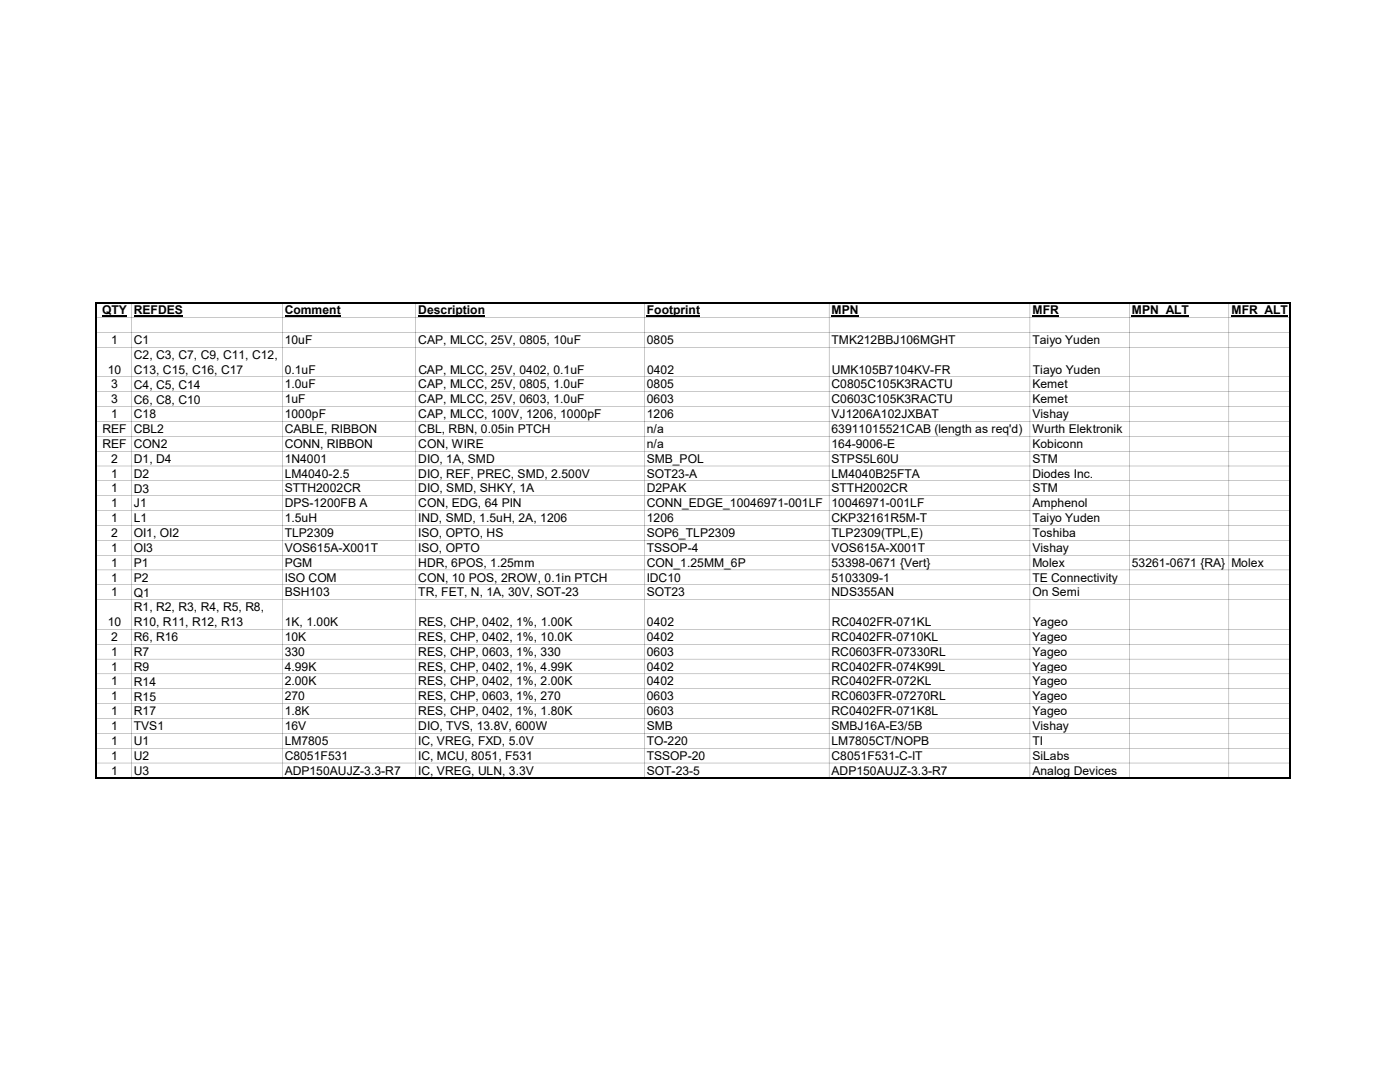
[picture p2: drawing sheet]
<svg xmlns="http://www.w3.org/2000/svg" width="279mm" height="216mm" viewBox="0 0 279 216" stroke-linecap="round" stroke-linejoin="round" font-family="sans-serif">
<defs><g id="words">
<g font-size="2.4">
<text x="20.4" y="62.7">QTY</text>
<text x="26.7" y="62.7">REFDES</text>
<text x="56.8" y="62.7">Comment</text>
<text x="83.5" y="62.7">Description</text>
<text x="129.1" y="62.7">Footprint</text>
<text x="165.9" y="62.7">MPN</text>
<text x="206" y="62.7">MFR</text>
<text x="225.9" y="62.7">MPN_ALT</text>
<text x="245.7" y="62.7">MFR_ALT</text>
<text x="22.2" y="68.6">1</text>
<text x="26.7" y="68.7">C1</text>
<text x="26.7" y="71.6">C2, C3, C7, C9, C11, C12,</text>
<text x="56.8" y="68.6">10uF</text>
<text x="83.5" y="68.6">CAP, MLCC, 25V, 0805, 10uF</text>
<text x="129.1" y="68.6">0805</text>
<text x="165.9" y="68.6">TMK212BBJ106MGHT</text>
<text x="206" y="68.6">Taiyo Yuden</text>
<text x="21.5" y="74.5">10</text>
<text x="22.2" y="77.5">3</text>
<text x="26.7" y="74.6">C13, C15, C16, C17</text>
<text x="26.7" y="77.6">C4, C5, C14</text>
<text x="56.8" y="74.5">0.1uF</text>
<text x="56.8" y="77.5">1.0uF</text>
<text x="83.5" y="77.5">CAP, MLCC, 25V, 0805, 1.0uF</text>
<text x="83.5" y="74.5">CAP, MLCC, 25V, 0402, 0.1uF</text>
<text x="129.1" y="77.5">0805</text>
<text x="129.1" y="74.5">0402</text>
<text x="165.9" y="77.5">C0805C105K3RACTU</text>
<text x="166" y="74.5">UMK105B7104KV-FR</text>
<text x="206" y="77.5">Kemet</text>
<text x="206.1" y="74.5">Tiayo Yuden</text>
<text x="22.2" y="80.5">3</text>
<text x="22.2" y="83.4">1</text>
<text x="26.7" y="80.5">C6, C8, C10</text>
<text x="26.7" y="83.5">C18</text>
<text x="56.8" y="80.5">1uF</text>
<text x="56.8" y="83.4">1000pF</text>
<text x="83.5" y="80.5">CAP, MLCC, 25V, 0603, 1.0uF</text>
<text x="83.5" y="83.4">CAP, MLCC, 100V, 1206, 1000pF</text>
<text x="129.1" y="80.5">0603</text>
<text x="129.1" y="83.4">1206</text>
<text x="165.9" y="80.5">C0603C105K3RACTU</text>
<text x="165.9" y="83.4">VJ1206A102JXBAT</text>
<text x="206" y="80.5">Kemet</text>
<text x="206" y="83.4">Vishay</text>
<text x="20.4" y="86.4">REF</text>
<text x="20.4" y="89.4">REF</text>
<text x="26.7" y="86.4">CBL2</text>
<text x="26.7" y="89.4">CON2</text>
<text x="56.8" y="86.4">CABLE, RIBBON</text>
<text x="56.8" y="89.4">CONN, RIBBON</text>
<text x="83.5" y="86.4">CBL, RBN, 0.05in PTCH</text>
<text x="83.5" y="89.4">CON, WIRE</text>
<text x="129.1" y="86.4">n/a</text>
<text x="129.1" y="89.4">n/a</text>
<text x="165.9" y="86.4">63911015521CAB (length as req'd)</text>
<text x="165.9" y="89.4">164-9006-E</text>
<text x="206" y="86.4">Wurth Elektronik</text>
<text x="206" y="89.4">Kobiconn</text>
<text x="22.2" y="92.3">2</text>
<text x="22.2" y="95.3">1</text>
<text x="26.7" y="92.4">D1, D4</text>
<text x="26.7" y="95.3">D2</text>
<text x="56.8" y="92.3">1N4001</text>
<text x="56.8" y="95.3">LM4040-2.5</text>
<text x="83.5" y="92.3">DIO, 1A, SMD</text>
<text x="83.5" y="95.3">DIO, REF, PREC, SMD, 2.500V</text>
<text x="129.1" y="92.3">SMB_POL</text>
<text x="129.1" y="95.3">SOT23-A</text>
<text x="165.9" y="92.3">STPS5L60U</text>
<text x="165.9" y="95.3">LM4040B25FTA</text>
<text x="206" y="92.3">STM</text>
<text x="206" y="95.3">Diodes Inc.</text>
<text x="22.2" y="98.3">1</text>
<text x="22.2" y="101.2">1</text>
<text x="26.7" y="98.3">D3</text>
<text x="26.7" y="101.3">J1</text>
<text x="56.8" y="98.3">STTH2002CR</text>
<text x="56.8" y="101.2">DPS-1200FB A</text>
<text x="83.5" y="98.3">DIO, SMD, SHKY, 1A</text>
<text x="83.5" y="101.2">CON, EDG, 64 PIN</text>
<text x="129.1" y="98.3">D2PAK</text>
<text x="129.1" y="101.2">CONN_EDGE_10046971-001LF</text>
<text x="165.9" y="98.3">STTH2002CR</text>
<text x="165.9" y="101.2">10046971-001LF</text>
<text x="206" y="98.3">STM</text>
<text x="206" y="101.2">Amphenol</text>
<text x="22.2" y="104.2">1</text>
<text x="22.2" y="107.1">2</text>
<text x="26.7" y="104.2">L1</text>
<text x="26.7" y="107.2">OI1, OI2</text>
<text x="56.8" y="104.2">1.5uH</text>
<text x="56.8" y="107.1">TLP2309</text>
<text x="83.5" y="104.2">IND, SMD, 1.5uH, 2A, 1206</text>
<text x="83.5" y="107.1">ISO, OPTO, HS</text>
<text x="129.1" y="104.2">1206</text>
<text x="129.1" y="107.1">SOP6_TLP2309</text>
<text x="165.9" y="104.2">CKP32161R5M-T</text>
<text x="165.9" y="107.1">TLP2309(TPL,E)</text>
<text x="206" y="104.2">Taiyo Yuden</text>
<text x="206" y="107.1">Toshiba</text>
<text x="22.2" y="110.1">1</text>
<text x="22.2" y="113.1">1</text>
<text x="26.7" y="110.2">OI3</text>
<text x="26.7" y="113.1">P1</text>
<text x="56.8" y="110.1">VOS615A-X001T</text>
<text x="56.8" y="113.1">PGM</text>
<text x="83.5" y="110.1">ISO, OPTO</text>
<text x="83.5" y="113.1">HDR, 6POS, 1.25mm</text>
<text x="129.1" y="110.1">TSSOP-4</text>
<text x="129.1" y="113.1">CON_1.25MM_6P</text>
<text x="165.9" y="110.1">VOS615A-X001T</text>
<text x="165.9" y="113.1">53398-0671 {Vert}</text>
<text x="206" y="110.1">Vishay</text>
<text x="206" y="113.1">Molex</text>
<text x="225.9" y="113.1">53261-0671 {RA}</text>
<text x="245.7" y="113.1">Molex</text>
<text x="22.2" y="116">1</text>
<text x="22.2" y="119">1</text>
<text x="26.7" y="116.1">P2</text>
<text x="26.7" y="119">Q1</text>
<text x="56.8" y="116">ISO COM</text>
<text x="56.8" y="119">BSH103</text>
<text x="83.5" y="116">CON, 10 POS, 2ROW, 0.1in PTCH</text>
<text x="83.5" y="119">TR, FET, N, 1A, 30V, SOT-23</text>
<text x="129.1" y="116">IDC10</text>
<text x="129.1" y="119">SOT23</text>
<text x="165.9" y="116">5103309-1</text>
<text x="165.9" y="119">NDS355AN</text>
<text x="206" y="116">TE Connectivity</text>
<text x="206" y="119">On Semi</text>
<text x="21.5" y="124.9">10</text>
<text x="26.7" y="122">R1, R2, R3, R4, R5, R8,</text>
<text x="26.7" y="125">R10, R11, R12, R13</text>
<text x="56.8" y="124.9">1K, 1.00K</text>
<text x="83.5" y="124.9">RES, CHP, 0402, 1%, 1.00K</text>
<text x="129.1" y="124.9">0402</text>
<text x="166" y="124.9">RC0402FR-071KL</text>
<text x="206.1" y="124.9">Yageo</text>
<text x="22.2" y="127.9">2</text>
<text x="22.2" y="130.9">1</text>
<text x="26.7" y="127.9">R6, R16</text>
<text x="26.7" y="130.9">R7</text>
<text x="56.8" y="127.9">10K</text>
<text x="56.8" y="130.9">330</text>
<text x="83.5" y="127.9">RES, CHP, 0402, 1%, 10.0K</text>
<text x="83.5" y="130.9">RES, CHP, 0603, 1%, 330</text>
<text x="129.1" y="127.9">0402</text>
<text x="129.1" y="130.9">0603</text>
<text x="165.9" y="127.9">RC0402FR-0710KL</text>
<text x="165.9" y="130.9">RC0603FR-07330RL</text>
<text x="206" y="127.9">Yageo</text>
<text x="206" y="130.9">Yageo</text>
<text x="22.2" y="133.8">1</text>
<text x="22.2" y="136.8">1</text>
<text x="26.7" y="133.9">R9</text>
<text x="26.7" y="136.8">R14</text>
<text x="56.8" y="133.8">4.99K</text>
<text x="56.8" y="136.8">2.00K</text>
<text x="83.5" y="133.8">RES, CHP, 0402, 1%, 4.99K</text>
<text x="83.5" y="136.8">RES, CHP, 0402, 1%, 2.00K</text>
<text x="129.1" y="133.8">0402</text>
<text x="129.1" y="136.8">0402</text>
<text x="165.9" y="133.8">RC0402FR-074K99L</text>
<text x="165.9" y="136.8">RC0402FR-072KL</text>
<text x="206" y="133.8">Yageo</text>
<text x="206" y="136.8">Yageo</text>
<text x="22.2" y="139.7">1</text>
<text x="22.2" y="142.7">1</text>
<text x="26.7" y="139.8">R15</text>
<text x="26.7" y="142.7">R17</text>
<text x="56.8" y="139.7">270</text>
<text x="56.8" y="142.7">1.8K</text>
<text x="83.5" y="139.7">RES, CHP, 0603, 1%, 270</text>
<text x="83.5" y="142.7">RES, CHP, 0402, 1%, 1.80K</text>
<text x="129.1" y="139.7">0603</text>
<text x="129.1" y="142.7">0603</text>
<text x="165.9" y="139.7">RC0603FR-07270RL</text>
<text x="165.9" y="142.7">RC0402FR-071K8L</text>
<text x="206" y="139.7">Yageo</text>
<text x="206" y="142.7">Yageo</text>
<text x="22.2" y="145.7">1</text>
<text x="22.2" y="148.6">1</text>
<text x="26.7" y="145.7">TVS1</text>
<text x="26.7" y="148.7">U1</text>
<text x="56.8" y="145.7">16V</text>
<text x="56.8" y="148.6">LM7805</text>
<text x="83.5" y="145.7">DIO, TVS, 13.8V, 600W</text>
<text x="83.5" y="148.6">IC, VREG, FXD, 5.0V</text>
<text x="129.1" y="145.7">SMB</text>
<text x="129.1" y="148.6">TO-220</text>
<text x="165.9" y="145.7">SMBJ16A-E3/5B</text>
<text x="165.9" y="148.6">LM7805CT/NOPB</text>
<text x="206" y="145.7">Vishay</text>
<text x="206" y="148.6">TI</text>
<text x="22.2" y="151.6">1</text>
<text x="22.2" y="154.6">1</text>
<text x="26.7" y="151.6">U2</text>
<text x="26.7" y="154.6">U3</text>
<text x="56.8" y="151.6">C8051F531</text>
<text x="56.8" y="154.6">ADP150AUJZ-3.3-R7</text>
<text x="83.5" y="151.6">IC, MCU, 8051, F531</text>
<text x="83.5" y="154.6">IC, VREG, ULN, 3.3V</text>
<text x="129.1" y="151.6">TSSOP-20</text>
<text x="129.1" y="154.6">SOT-23-5</text>
<text x="165.9" y="151.6">C8051F531-C-IT</text>
<text x="165.9" y="154.6">ADP150AUJZ-3.3-R7</text>
<text x="206" y="151.6">SiLabs</text>
<text x="206" y="154.6">Analog Devices</text>
</g>
</g></defs>
<path d="M20.4 63.1h5M26.7 63.1h9.8M56.8 63.1h11.2M83.5 63.1h13.3M129.1 63.1h10.6M165.9 63.1h5.5M206 63.1h5.3M225.9 63.1h11.4M245.7 63.1h11.3" fill="none" stroke="#000" stroke-width=".21"/>
<g fill="#000">
<path d="M19.4 63.3l238.1 .1zM19.4 66.3h238.1zM19.4 69.3h238.1zM19.4 75.2h238.1zM19.4 78.1l238.1 .1zM19.4 81.1l238.1 .1zM19.4 84.1h238.1zM19.4 87l238.1 .1zM19.4 90h238.1zM19.4 93h238.1zM19.4 95.9l238.1 .1zM19.4 98.9h238.1zM19.4 101.9h238.1zM19.4 104.8l238.1 .1zM19.4 107.8h238.1zM19.4 110.7l238.1 .1zM19.4 113.7h238.1zM19.4 116.7h238.1zM19.4 119.6l238.1 .1zM19.4 125.6h238.1zM19.4 128.5l238.1 .1zM19.4 131.5h238.1zM19.4 134.5h238.1zM19.4 137.4l238.1 .1zM19.4 140.4h238.1zM19.4 143.3l238.1 .1zM19.4 146.3h238.1zM19.4 149.3h238.1zM19.4 152.2l238.1 .1zM19.4 155.2h238.1z" fill-rule="evenodd"/>
<path d="M26.2 60.5v94.7zM56.3 60.5v94.7zM83 60.5v94.7zM128.6 60.5v94.7zM165.4 60.5l.1 94.7zM205.5 60.5l.1 94.7zM225.4 60.5v94.7zM245.2 60.5l.1 94.7zM257.5 60.5l.1 94.7z" fill-rule="evenodd"/>
</g>
<path d="M19 60.4h238.7M19.2 60.2v95.2M257.5 60.2v95.2M19 155.2h238.7" fill="none" stroke="#000" stroke-width=".34"/>
<use href="#words"/>
</svg>
